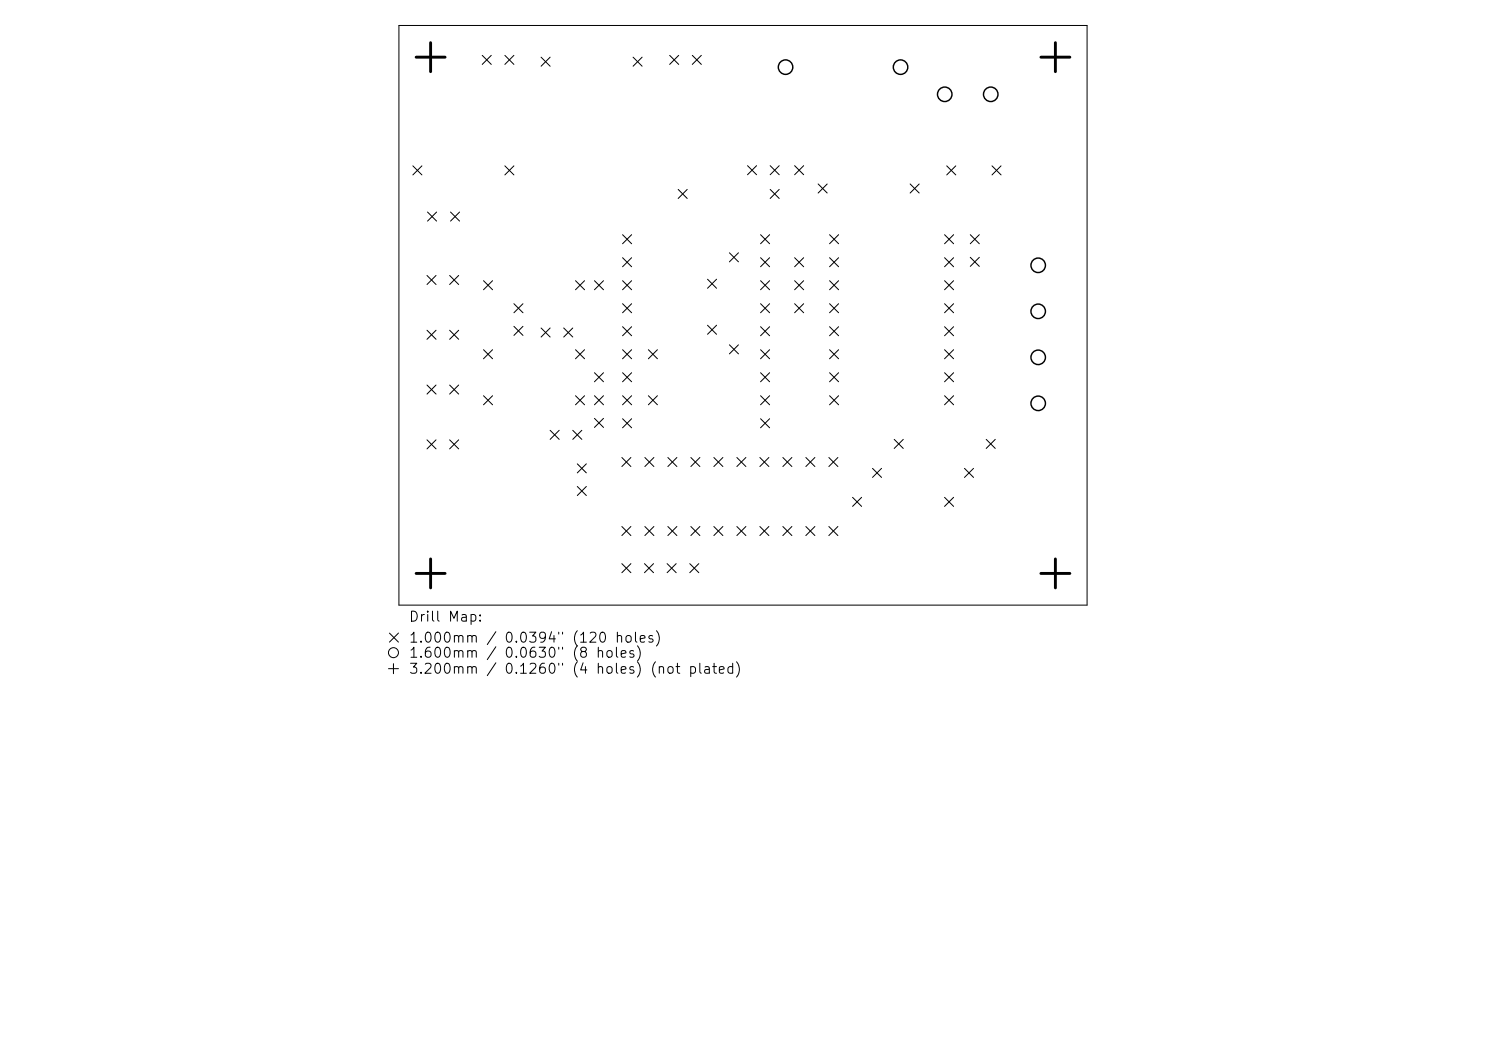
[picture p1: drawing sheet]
<svg xmlns="http://www.w3.org/2000/svg" width="297mm" height="210mm" viewBox="0 0 297 210" stroke-linecap="round" stroke-linejoin="round" font-family="sans-serif">
<defs><g id="words">
<g font-size="2">
<text x="81.6" y="124.7">Drill Map:</text>
<text x="81.6" y="128.9">1.000mm / 0.0394&quot; (120 holes)</text>
<text x="81.6" y="131.9">1.600mm / 0.0630&quot; (8</text>
<text x="81.6" y="135.1">3.200mm / 0.1260&quot; (4 holes) (not plated)</text>
</g>
</g></defs>
<g fill="none" stroke="#000" stroke-width=".2">
<path d="M79.7 5.1h137.6v115.8h-137.6zM96.4 11.1l1.8 1.8M98.2 11.1l-1.8 1.8M100.9 11.1l1.8 1.8M102.7 11.1l-1.8 1.8M108.1 11.4l1.9 1.8M110 11.4l-1.9 1.8M126.5 11.4l1.8 1.8M128.3 11.4l-1.8 1.8M133.8 11.1l1.9 1.8M135.7 11.1l-1.9 1.8M138.4 11.1l1.8 1.8"/>
<path d="M140.2 11.1l-1.8 1.8M82.5 33.1l1.8 1.9M84.3 33.1l-1.8 1.9M100.9 33.1l1.8 1.9M102.7 33.1l-1.8 1.9M135.5 37.8l1.9 1.9M137.4 37.8l-1.9 1.9M149.4 33.1l1.8 1.8M151.2 33.1l-1.8 1.8M153.9 33.1l1.8 1.8M153.9 37.8l1.8 1.9M155.7 33.1l-1.8 1.8"/>
<path d="M155.7 37.8l-1.8 1.9M158.8 33.1l1.8 1.8M160.6 33.1l-1.8 1.8M163.5 36.8l1.8 1.8M165.3 36.8l-1.8 1.8M181.9 36.8l1.8 1.8M183.7 36.8l-1.8 1.8M189.2 33.1l1.8 1.9M191 33.1l-1.8 1.9M198.3 33.1l1.8 1.9M200.1 33.1l-1.8 1.9M85.3 55l1.9 1.8"/>
<path d="M85.4 42.4l1.9 1.8M87.2 55l-1.9 1.8M87.3 42.4l-1.9 1.8M89.9 55l1.8 1.8M90 42.4l1.9 1.8M91.7 55l-1.8 1.8M91.9 42.4l-1.9 1.8M96.6 56.1l1.8 1.8M98.4 56.1l-1.8 1.8M115 56.1l1.8 1.8M116.8 56.1l-1.8 1.8M118.8 56.1l1.8 1.8"/>
<path d="M120.6 56.1l-1.8 1.8M124.4 46.9l1.8 1.8M124.4 51.5l1.8 1.8M124.4 56.1l1.8 1.8M126.2 46.9l-1.8 1.8M126.2 51.5l-1.8 1.8M126.2 56.1l-1.8 1.8M141.4 55.8l1.8 1.8M143.2 55.8l-1.8 1.8M145.8 50.5l1.8 1.8M147.6 50.5l-1.8 1.8M152 46.9l1.8 1.8"/>
<path d="M152 51.5l1.8 1.8M152 56.1l1.8 1.8M153.8 46.9l-1.8 1.8M153.8 51.5l-1.8 1.8M153.8 56.1l-1.8 1.8M158.8 51.5l1.8 1.8M158.8 56.1l1.8 1.8M160.6 51.5l-1.8 1.8M160.6 56.1l-1.8 1.8M165.8 46.9l1.8 1.8M165.8 51.5l1.8 1.8M165.8 56.1l1.8 1.8"/>
<path d="M167.6 46.9l-1.8 1.8M167.6 51.5l-1.8 1.8M167.6 56.1l-1.8 1.8M188.8 46.9l1.8 1.8M188.8 51.5l1.8 1.8M188.8 56.1l1.8 1.8M190.6 46.9l-1.8 1.8M190.6 51.5l-1.8 1.8M190.6 56.1l-1.8 1.8M193.9 46.9l1.8 1.8M193.9 51.4l1.8 1.8M195.7 46.9l-1.8 1.8"/>
<path d="M195.7 51.4l-1.8 1.8M85.3 66l1.9 1.8M85.3 76.9l1.9 1.8M87.2 66l-1.9 1.8M87.2 76.9l-1.9 1.8M89.9 66l1.8 1.8M89.9 76.9l1.8 1.8M91.7 66l-1.8 1.8M91.7 76.9l-1.8 1.8M96.6 69.9l1.8 1.8M96.6 79.1l1.8 1.8M98.4 69.9l-1.8 1.8"/>
<path d="M98.4 79.1l-1.8 1.8M102.7 60.7l1.8 1.8M102.7 65.2l1.8 1.8M104.5 60.7l-1.8 1.8M104.5 65.2l-1.8 1.8M108.1 65.5l1.9 1.8M110 65.5l-1.9 1.8M112.7 65.5l1.8 1.8M114.5 65.5l-1.8 1.8M115 69.9l1.8 1.8M115 79.1l1.8 1.8M116.8 69.9l-1.8 1.8"/>
<path d="M116.8 79.1l-1.8 1.8M118.8 74.5l1.8 1.8M118.8 79.1l1.8 1.8M120.6 74.5l-1.8 1.8M120.6 79.1l-1.8 1.8M124.4 60.7l1.8 1.8M124.4 65.3l1.8 1.8M124.4 69.9l1.8 1.8M124.4 74.5l1.8 1.8M124.4 79.1l1.8 1.8M126.2 60.7l-1.8 1.8M126.2 65.3l-1.8 1.8"/>
<path d="M126.2 69.9l-1.8 1.8M126.2 74.5l-1.8 1.8M126.2 79.1l-1.8 1.8M129.6 69.9l1.8 1.8M129.6 79.1l1.8 1.8M131.4 69.9l-1.8 1.8M131.4 79.1l-1.8 1.8M141.4 65l1.8 1.8M143.2 65l-1.8 1.8M145.8 68.9l1.8 1.8M147.6 68.9l-1.8 1.8M152 60.7l1.8 1.8"/>
<path d="M152 65.3l1.8 1.8M152 69.9l1.8 1.8M152 74.5l1.8 1.8M152 79.1l1.8 1.8M153.8 60.7l-1.8 1.8M153.8 65.3l-1.8 1.8M153.8 69.9l-1.8 1.8M153.8 74.5l-1.8 1.8M153.8 79.1l-1.8 1.8M158.8 60.7l1.8 1.8M160.6 60.7l-1.8 1.8M165.8 65.3l1.8 1.8"/>
<path d="M165.8 69.9l1.8 1.8M165.8 74.5l1.8 1.8M165.8 60.7l1.8 1.8M165.8 79.1l1.8 1.8M167.6 60.7l-1.8 1.8M167.6 65.3l-1.8 1.8M167.6 69.9l-1.8 1.8M167.6 74.5l-1.8 1.8M167.6 79.1l-1.8 1.8M188.8 69.9l1.8 1.8M188.8 60.7l1.8 1.8M188.8 65.3l1.8 1.8"/>
<path d="M188.8 74.5l1.8 1.8M188.8 79.1l1.8 1.8M190.6 60.7l-1.8 1.8M190.6 65.3l-1.8 1.8M190.6 69.9l-1.8 1.8M190.6 74.5l-1.8 1.8M190.6 79.1l-1.8 1.8M85.3 87.9l1.9 1.8M87.2 87.9l-1.9 1.8M89.9 87.9l1.8 1.8M91.7 87.9l-1.8 1.8M110 86l1.8 1.8"/>
<path d="M111.8 86l-1.8 1.8M114.5 86l1.8 1.8M115.4 92.7l1.8 1.8M115.4 97.2l1.8 1.8M116.3 86l-1.8 1.8M117.2 92.7l-1.8 1.8M117.2 97.2l-1.8 1.8M118.8 83.6l1.8 1.8M120.6 83.6l-1.8 1.8M124.3 91.4l1.8 1.8M124.4 83.7l1.8 1.8M126.1 91.4l-1.8 1.8"/>
<path d="M126.2 83.7l-1.8 1.8M128.9 91.4l1.8 1.8M130.7 91.4l-1.8 1.8M133.5 91.4l1.8 1.8M135.3 91.4l-1.8 1.8M138.1 91.4l1.8 1.8M139.9 91.4l-1.8 1.8M142.7 91.4l1.8 1.8M144.5 91.4l-1.8 1.8M147.3 91.4l1.8 1.8M149.1 91.4l-1.8 1.8M151.9 91.4l1.8 1.8"/>
<path d="M152 83.7l1.8 1.8M153.7 91.4l-1.8 1.8M153.8 83.7l-1.8 1.8M156.5 91.4l1.8 1.8M158.3 91.4l-1.8 1.8M161.1 91.4l1.8 1.8M162.9 91.4l-1.8 1.8M165.7 91.4l1.8 1.8M167.5 91.4l-1.8 1.8M170.4 99.4l1.8 1.8M172.2 99.4l-1.8 1.8M174.4 93.6l1.8 1.8"/>
<path d="M176.2 93.6l-1.8 1.8M178.7 87.8l1.8 1.8M180.5 87.8l-1.8 1.8M188.8 99.4l1.8 1.8M190.6 99.4l-1.8 1.8M192.8 93.6l1.8 1.8M194.6 93.6l-1.8 1.8M197.1 87.8l1.8 1.8M198.9 87.8l-1.8 1.8M124.3 105.2l1.8 1.8M124.3 112.6l1.8 1.8M126.1 105.2l-1.8 1.8"/>
<path d="M126.1 112.6l-1.8 1.8M128.8 112.6l1.8 1.8M128.9 105.2l1.8 1.8M130.6 112.6l-1.8 1.8M130.7 105.2l-1.8 1.8M133.3 112.6l1.8 1.8M133.5 105.2l1.8 1.8M135.1 112.6l-1.8 1.8M135.3 105.2l-1.8 1.8M137.9 112.6l1.8 1.8M138.1 105.2l1.8 1.8M139.7 112.6l-1.8 1.8"/>
<path d="M139.9 105.2l-1.8 1.8M142.7 105.2l1.8 1.8M144.5 105.2l-1.8 1.8M147.3 105.2l1.8 1.8M149.1 105.2l-1.8 1.8M151.9 105.2l1.8 1.8M153.7 105.2l-1.8 1.8M156.5 105.2l1.8 1.8M158.3 105.2l-1.8 1.8M161.1 105.2l1.8 1.8M162.9 105.2l-1.8 1.8M165.7 105.2l1.8 1.8"/>
<path d="M167.5 105.2l-1.8 1.8M77.6 133.6h2M77.8 126.5l1.8 1.8M78.6 132.6v2M79.6 126.5l-1.8 1.8"/>
<circle cx="78.6" cy="130.4" r="1"/>
</g>
<g fill="none" stroke="#000" stroke-width=".29">
<circle cx="157" cy="13.4" r="1.45"/>
<circle cx="180" cy="13.4" r="1.45"/>
<circle cx="188.8" cy="18.8" r="1.45"/>
<circle cx="198" cy="18.8" r="1.45"/>
<circle cx="207.5" cy="53" r="1.45"/>
<circle cx="207.5" cy="62.2" r="1.45"/>
<circle cx="207.5" cy="71.4" r="1.45"/>
<circle cx="207.5" cy="80.6" r="1.45"/>
</g>
<path d="M83.2 11.4h5.8M86.1 8.5v5.8M208 11.4h5.8M210.9 8.5v5.8M83.2 114.6h5.8M86.1 111.7v5.8M208 114.6h5.8M210.9 111.7v5.8" fill="none" stroke="#000" stroke-width=".58"/>
<use href="#words"/>
</svg>
